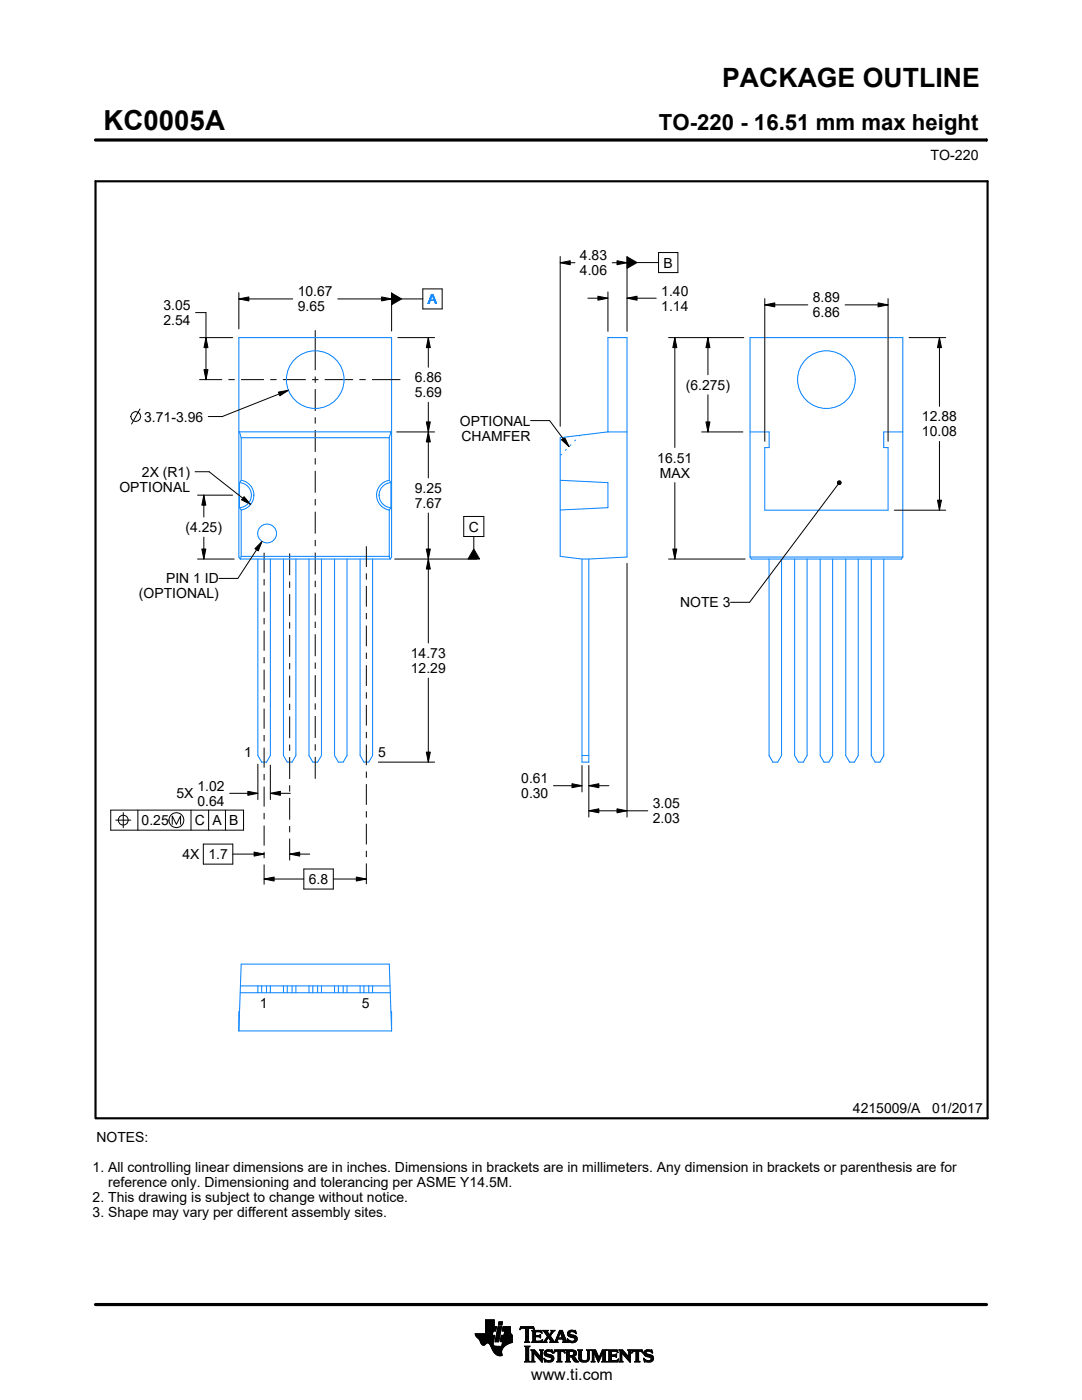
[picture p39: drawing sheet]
<svg xmlns="http://www.w3.org/2000/svg" width="216mm" height="279mm" viewBox="0 0 216 279" stroke-linecap="round" stroke-linejoin="round" font-family="sans-serif">
<defs><g id="words">
<text font-size="5.5" x="20.6" y="26">KC0005A</text>
<text font-size="5.3" x="144.1" y="17.4">PACKAGE OUTLINE</text>
<text font-size="4.4" x="131.5" y="26">TO-220 - 16.51 mm max height</text>
<text font-size="3.2" x="106" y="275.3">www.ti.com</text>
<g font-size="2.8">
<text x="185.7" y="32">TO-220</text>
<text x="115.7" y="51.9">4.83</text>
<text x="132.4" y="53.4">B</text>
<text x="59.4" y="59.2">10.67</text>
<text x="115.7" y="54.9">4.06</text>
<text x="131.9" y="59">1.40</text>
<text x="32.6" y="61.9">3.05</text>
<text x="32.6" y="64.9">2.54</text>
<text x="59.4" y="62.2">9.65</text>
<text x="131.9" y="62">1.14</text>
<text x="162.2" y="60.3">8.89</text>
<text x="162.2" y="63.3">6.86</text>
<text x="82.7" y="76.3">6.86</text>
<text x="136.8" y="77.8">(6.275)</text>
<text x="82.7" y="79.3">5.69</text>
<text x="28.8" y="84.1">3.71-3.96</text>
<text x="91.8" y="84.9">OPTIONAL</text>
<text x="92.1" y="87.9">CHAMFER</text>
<text x="184" y="84.1">12.88</text>
<text x="184" y="87.1">10.08</text>
<text x="28.3" y="95.1">2X (R1)</text>
<text x="131.2" y="92.3">16.51</text>
<text x="131.6" y="95.3">MAX</text>
<text x="23.8" y="98.1">OPTIONAL</text>
<text x="82.7" y="98.4">9.25</text>
<text x="82.7" y="101.4">7.67</text>
<text x="37" y="106.2">(4.25)</text>
<text x="93.5" y="106.1">C</text>
<text x="27.7" y="119.4">(OPTIONAL)</text>
<text x="33.1" y="116.4">PIN 1 ID</text>
<text x="135.7" y="121.2">NOTE 3</text>
<text x="82" y="131.3">14.73</text>
<text x="82" y="134.3">12.29</text>
<text x="48.8" y="151.1">1</text>
<text x="75.5" y="151.1">5</text>
<text x="35.2" y="159.3">5X</text>
<text x="39.4" y="157.8">1.02</text>
<text x="39.4" y="160.8">0.64</text>
<text x="104" y="156.3">0.61</text>
<text x="104" y="159.3">0.30</text>
<text x="130.3" y="161.3">3.05</text>
<text x="28.3" y="164.7">0.25</text>
<text x="38.9" y="164.7">C</text>
<text x="42.4" y="164.7">A</text>
<text x="45.7" y="164.7">B</text>
<text x="130.3" y="164.3">2.03</text>
<text x="36.4" y="171.5">4X</text>
<text x="41.6" y="171.5">1.7</text>
<text x="61.6" y="176.4">6.8</text>
<text x="51.9" y="201.1">1</text>
<text x="72.2" y="201.1">5</text>
<text x="19.2" y="227.9">NOTES:</text>
<text x="170.2" y="222.2">4215009/A</text>
<text x="186" y="222.2">01/2017</text>
<text x="18.5" y="233.9">1. All controlling linear dimensions are in inches. Dimensions in brackets are in millimeters. Any dimension in brackets or parenthesis are for</text>
<text x="18.5" y="239.9">2. This drawing is subject to change without notice.</text>
<text x="21.6" y="236.9">reference only. Dimensioning and tolerancing per ASME Y14.5M.</text>
<text x="18.5" y="242.9">3. Shape may vary per different assembly sites.</text>
</g>
<text font-size="2.8" fill="#0080ff" x="85.4" y="60.7">A</text>
<text font-size=".4" x="100.2" y="28.1">SCALE 0.850</text>
</g></defs>
<g fill="none" stroke="#000" stroke-width=".2">
<path d="M47.7 59.7l2-.4v.8zM76.1 59.3l2 .4-2 .4zM78.1 58.5l2 1.2-2 1.1zM111.8 52.4l2-.4v.8zM119.3 59.1l2 .4-2 .4zM123.1 52l2 .4-2 .4zM125.1 51.2l2 1.2-2 1.2zM125.1 59.5l2-.4v.8zM40.7 73.8h.8l-.4 2zM41.1 67.4l.4 2h-.8zM55.5 78.3l2.1-.4-1.8 1.1zM85.5 67.4l.4 2h-.8z"/>
<path d="M134.7 67.4l.4 2h-.8zM141.3 67.4l.4 2h-.8zM152.6 60.8l2-.4v.8zM175.2 60.4l2 .4-2 .4zM187.5 67.4l.4 2h-.8zM27.9 81.6l-1.6 3M40.7 98.8l.4 2h-.8zM48.7 99.1l1.3 1.6-1.8-.9zM85.1 84.2h.8l-.4 2zM85.5 86.2l.4 2h-.8zM112 87.8l.7-.5 .8 1.8zM140.9 84.2h.8l-.4 2z"/>
<path d="M167.1 96.2l.3-.3 .3 .1 .2 .3-.2 .3-.3 .1-.3-.2zM187.1 99.8h.8l-.4 2zM40.3 109.6h.8l-.4 2zM52.3 108l-.8 1.9-.6-.4zM85.1 109.6h.8l-.4 2zM85.5 111.6l.4 2h-.8zM94.5 109.6l1.2 2h-2.3zM134.3 109.6h.8l-.4 2zM49.5 157.9l2 .4-2 .4zM53.9 158.3l2-.4v.8zM85.1 150.1h.8l-.4 2zM114.1 156.4l2 .4-2 .4z"/>
<path d="M117.5 156.8l2-.4v.8zM23.1 163.7h3M24.6 162.2v3M34.4 164.5v-1.7l.8 1.7 .8-1.7v1.7M50.7 170.1l2 .4-2 .4zM52.7 175.4l2-.4v.8zM57.8 170.5l2-.4v.8zM71.1 175l2 .4-2 .4zM117.5 161.8l2-.4v.8zM123.1 161.4l2 .4-2 .4zM94.8 266.2h3.5M94.8 266.3h3.5"/>
<path d="M94.9 266.4h3.3M94.9 266.5h3.8l-.2 1.2M94.9 266.5h3.8M95 266.6h3.7M95 266.7h3.7M95.1 266.8h3.6M95.2 266.9h3.4M95.3 267h3.3M95.4 267.1h3.2M95.5 267.2h3.1M95.6 267.3h3M95.7 267.4h2.8"/>
<path d="M95.7 267.5h2.8M95.8 267.6h2.7M95.8 267.7h2.7M95.9 267.8h2.6M95.9 267.9h2.5M95.9 268h2.5M96 268h1.1M96 268.1h1M96.1 268.2h.8M96.1 268.3h.7M96.2 268.4h.6M96.3 268.4h.4"/>
<path d="M96.9 266.1h1.4M96.9 266h1.4M96.9 265.9h1.4M96.9 265.8h1.5M96.9 265.7h1.5M96.9 264.7l2.2 .1-.2 .9h-.5l-.2 .8M96.9 265.6h2M96.9 265.5h2M96.9 265.4h2M96.9 265.3h2.1M96.9 265.2h2.1M96.9 265.1h2.1"/>
<path d="M96.9 265h2.1M96.9 264.9h2.1M96.9 264.8h2.2M96.9 264.6h1.7M96.9 264.5h1.7M96.9 264.4h1.7M96.9 264.3h1.7M96.9 264.2h1.7M96.9 264.1h1.7M96.9 264h1.7M96.9 263.9h1.7M96.9 263.8h1.7"/>
<path d="M96.9 263.7h1.7M96.9 263.6h1.7M96.9 263.5h1.7M96.9 263.4h1.7M97.5 268h.9M97.6 268.1h.8M97.7 268.2h.7M97.7 268.3h.7M97.8 268.4h.6M97.9 268.5h.6M97.9 268.6h.7M98 268.7h1.1"/>
<path d="M98 268.8h2.6M98 268.8h2.5M98.1 268.9h2.3M98.1 269h2.3M98.1 269.1h2.2M98.2 269.2h2.1M98.2 269.2h2M98.2 269.3h2M98.3 269.4h1.9M98.3 269.5h1.8M98.4 269.6h1.7M98.4 268v.4l.3 .2 2 .1"/>
<path d="M98.5 269.7h1.6M98.5 267.7l-.1 .3M98.5 269.8h1.6M98.6 269.9h1.5M98.6 264.8v-1.4h-1.7v2.8h-2.1l.1 .3 .7 .8 .7 1.1 .3 .1 .6-.5 .4 .1 1 1.8 .8 .6h.8l-.1-1 .8-1M98.6 270h1.5M98.7 270h1.4M98.8 270.1h1.3M98.8 267.7h.7M98.8 267.6h.7M98.8 267.5h.7M98.9 270.2h1.2"/>
<path d="M98.9 267.4h.7M98.9 267.3h.7M98.9 267.2h.7M98.9 267.1h.7M98.9 267h.7M98.9 270.3h1.3M99 266.9h.6M99 266.9h.7M99 266.8h.7M99 266.7h.7M99 266.6h.7M99 266.5h.7"/>
<path d="M99.1 270.4h1.1M99.1 266.4h.7M99.1 266.3h.7M99.1 266.2h.7M99.1 266.1h.7M99.1 266h.7M99.2 265.9h.7M99.2 265.8h.7M99.2 270.4h1M99.2 265.7h.7M99.2 265.6h.7M99.2 265.5h.7"/>
<path d="M99.3 265.4h.6M99.3 265.4h.7M99.3 265.3h.7M99.3 265.2h.7M99.3 265.1h.7M99.3 265h.7M99.4 270.5h.8M99.4 264.9h.7M99.4 264.8h.7M99.4 264.8h.7l-.6 3h-.7zM99.4 264.5l.2-.7h.7l-.2 .7h-.7M99.5 264.4h.6"/>
<path d="M99.5 264.3h.7M99.5 264.2h.7M99.5 264.1h.7M99.5 264h.7M99.5 263.9h.7M99.6 263.8h.7M99.8 270.6h.1M99.8 267.7h2.4M99.8 267.6h2.4M99.8 267.5h2.4M99.9 267.4h2.3M99.9 267.3h2.3"/>
<path d="M99.9 267.2h2.3M99.9 267.1h2.3M99.9 267h2.3M99.9 266.9h2.3M100 266.9h2.2M100 266.8h2.2M100 266.7h2.2M100 266.6h2.2M100 266.5h2.2M100.1 268.6h.7M100.2 268.5h.7M100.2 268.4h.8"/>
<path d="M100.2 268.4h.9M100.2 268.3h1M100.2 268.2h1.2M100.2 265.6h1.6M100.2 268.1h1.4M100.2 265.5h1.6M100.2 268h1.6M100.3 265.4h1.5M100.3 268h1.7M100.3 267.9h1.9M100.3 265.3h1.5M100.3 267.8h1.9"/>
<path d="M100.3 265.2h1.5M100.3 265.1h1.5M100.3 265h1.5M100.4 264.9h1.4M100.4 264.8h1.4M100.6 266.5l.1-.8h-.5l.2-.9h1.4l.1 1.1 .3 .6v1.4l-1.3 .6M100.6 266.4h1.5M100.6 266.3h1.4M100.6 266.2h1.4M100.6 266.1h1.3M100.7 266h1.2M100.7 265.9h1.2"/>
<path d="M100.7 265.8h1.1M100.7 265.7h1.1M102.2 266.5h-2.2l-.2 1.1 .5 .2-.2 .9M103.7 265.3h.1M103.8 265.2h.2M103.8 265h2.8M103.8 264.9h2.7M103.9 264.8h2.6M104.7 267.8h1M104.7 271.8h1.1M104.7 268.7h1M104.8 267.7h.7"/>
<path d="M104.8 271.7h.8M104.9 265.2h.6M104.9 268.9h.6M104.9 267.6h.6M104.9 267.5l-.2 .3M104.9 267.5h.6M104.9 267.4h.6M104.9 267.3h.6M104.9 267.2h.6M104.9 267.1h.6M104.9 267h.6M104.9 266.8h.6"/>
<path d="M104.9 266.7h.6M104.9 266.6h.6M104.9 266.5h.6M104.9 266.4h.6M104.9 266.3h.6M104.9 266.2h.6M104.9 266.1h.6M104.9 265.9h.6M104.9 265.8h.6M104.9 265.7h.6M104.9 265.6h.6M104.9 265.5h.6"/>
<path d="M104.9 265.4h.6M104.9 265.3h.6M104.9 271.5h.6M104.9 269h.6M104.9 271.4h.6M104.9 271.4v-2.4l-.2-.4h1.1l-.3 .4v2.4M104.9 271.4l-.2 .4h1.1l-.3-.4M104.9 271.3h.6M104.9 271.2h.6M104.9 271.1h.6M104.9 271h.6M104.9 270.9h.6"/>
<path d="M104.9 270.8h.6M104.9 270.6h.6M104.9 270.5h.6M104.9 270.4h.6M104.9 270.3h.6M104.9 270.2h.6M104.9 270.1h.6M104.9 270h.6M104.9 269.9h.6M104.9 269.8h.6M104.9 269.6h.6M104.9 269.5h.6"/>
<path d="M104.9 269.4h.6M104.9 269.3h.6M104.9 269.2h.6M104.9 269.1h.6M105.5 267.5l.2 .3M105.5 267.5v-2.3l.7-.1 .4 .3-.1-.6h-2.6l-.1 .6 .4-.3 .7 .1v2.3M105.7 267.8h-1M105.9 271.8h.8M105.9 269.4h.8M106.1 269.5h.7M106.1 267.8h2M106.1 271.7h.5"/>
<path d="M106.2 269.6h.7M106.2 271.5h.3M106.2 265.6h1.8M106.2 269.8h.8M106.2 271.4h.3M106.2 271.4l-.3 .4h.8l-.2-.4M106.2 271.3h.3M106.2 271.2h.3M106.2 271.1h.3M106.2 271h.3M106.2 270.9h.3M106.2 270.8h.3"/>
<path d="M106.2 270.6h.3M106.2 270.5h.3M106.2 270.4h.3M106.2 270.3h.3M106.2 270.2h.3M106.2 270.1h.3M106.2 270h1M106.2 269.9h.9M106.2 269.8v1.6M106.2 269.8l-.3-.4h.8l1.2 1.4M106.3 267.7h1.8M106.3 265.7h1.8"/>
<path d="M106.3 267.6h.6M106.3 265.8h.6M106.3 267.5l-.2 .3M106.3 267.5h.5M106.3 267.4h.5M106.3 267.3h.5M106.3 267.2h.5M106.3 267.1h.5M106.3 267h.5M106.3 266.8h.5M106.3 266.7h1.6M106.3 266.6h1.6"/>
<path d="M106.3 266.5h.5M106.3 266.4h.5M106.3 266.3h.5M106.3 266.2h.5M106.3 266.1h.5M106.3 265.9h.5M106.4 265.2h.2M106.5 270h.1M106.5 270v1.4M106.5 265.3h.1M106.6 270.1h.7M106.7 270.2h.7"/>
<path d="M106.8 270.3h.7M106.8 265.9l.2-.1h.6l.6 .2-.2-.5h-1.9l.2 .3v1.7M106.8 265.9v.6h.8l.3-.2v.7l-.3-.2h-.8l.1 .8h.9l.5-.2M106.9 270.4h.7M107 270.5h.7M107.1 270.6h.7M107.2 270.8h1M107.3 270.9h.9M107.4 271h.8M107.5 271.1h.7M107.6 271.2h.6M107.6 266.5h.3"/>
<path d="M107.7 271.3h.5M107.7 269.4h.7M107.7 266.8h.2M107.7 267.6h.5M107.8 266.4h.1M107.8 271.4h.4M107.8 267h.1M107.8 265.8h.3M107.8 269.5h.5M107.9 271.5h.3M107.9 269.6h.3M107.9 269.8h.3"/>
<path d="M107.9 270.6h.3M107.9 270.5h.3M107.9 270.4h.3M107.9 270.3h.3M107.9 270.2h.3M107.9 270.1h.3M107.9 270h.3M107.9 269.9h.3M107.9 269.8v1M107.9 269.8l-.2-.4h.7l-.2 .4M108 271.7h.2M108 265.9h.1"/>
<path d="M108 267.5h.2M108.1 271.8h.1M108.1 266.1h.1M108.2 267.4h.1M108.2 269.8v2.1l-1.7-1.9M108.2 267.8h.9M108.3 267.4l-.2 .5-2-.1M108.3 265.6h1M108.5 267.7h.5M108.5 271.1l.8 .4h.5l.2-.1-.1-.4-1-.4-.3-.3 .1-.7 .7-.2 .6 .1 .2-.1 .1 .6-.9-.3-.3 .1-.1 .3 1.3 .4 .2 .6M108.5 271.1h.1M108.5 265.7h.7"/>
<path d="M108.5 271.2h.2M108.6 271.3h.2M108.6 270.1h.4M108.6 270h.4M108.6 270.2h.6M108.6 267.6h.4M108.6 271.4h.4M108.6 269.9h.4M108.6 270.3h1M108.6 265.8h.7M108.6 271.5h.8M108.6 269.8h.5"/>
<path d="M108.7 271.7h1.5M108.7 270.4h1.3M108.7 267.5h.3M108.7 271.8h.1M108.7 265.9h.6M108.7 269.6h1.5M108.8 267.4h.3M108.8 270.5h1.5M108.8 266.1h.6M108.8 269.5h1.4M108.8 267.3h.4M108.9 266.2h.6"/>
<path d="M108.9 267.2h.4M108.9 266.3h.6M108.9 270.6h1.5M109 267.1h.3M109 266.4h1M109.1 271.8h.9M109.1 269.4h.7M109.1 267h.9M109.1 266.5h.8M109.1 267.8h-.9M109.2 266.8h.8M109.2 266.6h.6"/>
<path d="M109.2 266.7h.7M109.2 266.7l-.6 .9-.4 .2M109.3 270.8h1.1M109.5 267.1h.6M109.6 267.2h.6M109.7 271.5h.7M109.7 267.3h.6M109.7 267.8h1.6M109.7 267.8l.2-.2-.5-.7-.4 .8 .1 .1M109.7 266.3h.4M109.7 267.4h.6M109.8 270.9h.7"/>
<path d="M109.8 266.2h.3M109.8 266.6l.9 1.2 1-2.3h.5l.8 2.1 .3 .2M109.8 267.5h.6M109.9 266.1h.3M109.9 269.8h.4M109.9 267.6h.6M109.9 267.7h.7M109.9 271.4h.5M109.9 265.9h.4M110 271h.5M110 265.6h.7M110 265.9l-.4 .5-.4-.6 .2-.3h-1.1l.9 1.2"/>
<path d="M110 265.9l.1-.2-.2-.2h.8l-.9 1.1M110 271.3h.5M110 265.8h.4M110 271.1h.5M110 271.2h.5M110.1 269.4h.1M110.1 265.7h.4M110.1 269.9h.2M110.2 270h.1M110.5 270h.1M110.5 269.9h.2M110.5 271.1l-.2 .5-.8 .3-.6-.2-.2 .1-.2-.7"/>
<path d="M110.5 269.8h.3M110.6 269.6h2.1M110.6 269.5h2M110.6 269.4h2M110.7 267.7h.5M110.8 267.6h.4M110.9 267.5h.3M110.9 267.4h.3M111 267.3h.3M111 267.2h1.8M111 267.1h1.8M111.1 267h.3"/>
<path d="M111.1 271.8h1M111.1 266.8h.4M111.2 266.7h.3M111.2 267.5l.1-.2h1l.1 .2M111.2 267.5v.3h.1M111.2 266.6h.3M111.3 266.5h.3M111.3 271.7h.6M111.3 266.4h.3M111.3 271.5h.6M111.3 267.8h-1.6M111.3 269.8h.6"/>
<path d="M111.4 266.3h.3M111.4 271.4h.5M111.4 271.4l-.1-1.7h-.4l-.4 .4 .2-.7h1.9l.1 .7-.3-.4h-.5v1.7M111.4 270.5h.5M111.4 270.4h.5M111.4 270.3h.5M111.4 270.2h.5M111.4 270.1h.5M111.4 270h.5M111.4 269.9h.5M111.4 271.4l-.3 .4h1l-.2-.4M111.4 271.3h.5"/>
<path d="M111.4 271.2h.5M111.4 271.1h.5M111.4 271h.5M111.4 270.9h.5M111.4 270.8h.5M111.4 270.6h.5M111.4 266.2h.3M111.4 266.1h.4M111.5 265.9h.9M111.5 265.8h.8M111.6 265.7h.7M111.6 265.6h.6"/>
<path d="M111.8 265.9l.4 1.1h-.8zM111.9 266.1h.5M111.9 266.2h.5M111.9 266.3h.6M112 266.4h.5M112 266.5h.6M112.1 266.6h.5M112.1 266.7h.6M112.1 266.8h.6M112.2 267h.5M112.2 267.8h1.1M112.3 267.3h.6"/>
<path d="M112.3 267.4h.6M112.4 267.5h.6M112.4 267.5v.3h-.2M112.4 269.8h.3M112.4 267.6h.6M112.4 267.7h.7M112.6 269.9h.1M112.6 270h.2M112.8 271.8h1M112.8 269.4h1.6M113 269.5h1.7M113 271.7h.7"/>
<path d="M113 269.6h1.9M113 271.5h.6M113 269.8h.6M113 271.4h.6M113 271.4l-.2 .4h1l-.2-.4M113 271.3h.6M113 271.2h.6M113 271.1h.6M113 271h.6M113 270.9h.6M113 270.8h1.5M113 270.6h1.6"/>
<path d="M113 270.5h1.8M113 270.4h.6M113 270.3h.6M113 270.2h.6M113 270.1h.6M113 270h.6M113 269.9h.6M113 269.8v1.6M113 269.8l-.2-.4h1.4l.6 .2 .2 .3v.4l-.2 .3-.4 .1M113.2 267.3h.2M113.2 267.4h.3M113.2 266.2h.5"/>
<path d="M113.2 266.3h.6M113.2 266.1h.5M113.3 267.5h.3M113.3 267.8h-1.1M113.3 266.4h.9M113.3 265.9h.4M113.3 267.6h.6M113.3 266.5h1.3M113.3 267.7h1.6M113.3 265.8h.5M113.3 267.8h.2M113.4 266.6h1.5"/>
<path d="M113.4 265.7h1.5M113.4 265.7l.5-.2 .7 .1 .2-.1 .1 .7-.7-.4h-.4l-.1 .3 .1 .2 .9 .2 .4 .3 .1 .5-.3 .5-.6 .2-.7-.2-.2 .1-.2-.7 .9 .5 .5-.1 .1-.3-.2-.3-1.1-.4-.2-.4zM113.5 266.7h1.5M113.5 265.6h1.4M113.6 271.4v-.6h.4l.7 1h.8M113.6 269.9l.1-.2 .7 .2v.4l-.4 .2M113.6 269.9v.6M113.7 267.8h1.1M113.8 266.8h1.3M113.8 265.5h.6M114 268h.4M114.1 270.9h.6"/>
<path d="M114.2 271h.6M114.2 271.1h.7M114.3 271.2h.6M114.3 267h.8M114.3 269.8h.7M114.3 270.4h.6M114.4 271.3h.6M114.4 270.7l1.1 1.1M114.4 270.7h.1M114.4 271.4h.7M114.4 269.9h.6M114.4 270.3h.6"/>
<path d="M114.5 267.6h.5M114.5 270.2h.5M114.5 270h.5M114.5 265.8h.4M114.5 270.1h.5M114.5 271.5h.7M114.6 271.7h.7M114.6 267.1h.6M114.6 267.5h.5M114.7 267.2h.5M114.7 267.4h.5M114.7 265.9h.3"/>
<path d="M114.7 267.3h.5M114.7 271.8h.8M114.8 266.1h.2M114.9 266.2h.1M115.3 269.4h.9M115.4 269.5h.7M115.5 269.6h.5M115.5 269.8h.5M115.5 269.8v1.4l.4 .5 .6 .2 .7-.1 .3-.3 .1-.5M115.5 271h.5M115.5 270.9h.5M115.5 270.8h.5"/>
<path d="M115.5 270.6h.5M115.5 270.5h.5M115.5 270.4h.5M115.5 270.3h.5M115.5 270.2h.5M115.5 270.1h.5M115.5 270h.5M115.5 269.9h.5M115.5 269.8l-.2-.4h.9l-.2 .4M115.5 271.1h.5M115.5 271.2h.5M115.5 271.3h.6"/>
<path d="M115.6 271.4h.6M115.7 271.5h.8M115.8 271.7h1.5M116 271l.2 .4 .5 .2 .4-.2 .2-.4M116 269.8v1.2M116 271.8h1.1M116.8 271.5h.6M117 269.4h.8M117.1 271.4h.4M117.2 269.5h.5M117.2 271.3h.4M117.2 269.6h.4"/>
<path d="M117.2 271.2h.4M117.2 271.1h.4M117.3 269.8h.3M117.3 271h.3M117.3 270.9h.3M117.3 270.8h.3M117.3 270.6h.3M117.3 270.5h.3M117.3 270.4h.3M117.3 270.3h.3M117.3 270.2h.3M117.3 270.1h.3"/>
<path d="M117.3 270h.3M117.3 269.9h.3M117.6 269.8l.2-.4h-.8l.2 .3 .1 1.3M117.6 269.8v1.2M118 271.8h.7M118 269.4h.8M118.1 269.5h.8M118.1 271.7h.5M118.2 269.6h.7M118.2 271.5h.3M118.2 269.8h.8M118.2 271.4h.3"/>
<path d="M118.2 269.8l-.2-.4h.8l.7 1.6 .7-1.6h.9l-.3 .4M118.2 271.4l-.2 .4h.7l-.2-.4M118.2 271.3h.3M118.2 271.2h.3M118.2 271.1h.3M118.2 271h.3M118.2 270.9h.3M118.2 270.8h.3M118.2 270.6h.3M118.2 270.5h.3M118.2 270.4h.3M118.2 270.3h.3"/>
<path d="M118.2 270.2h.3M118.2 270.1h.3M118.2 270h.9M118.2 269.9h.8M118.2 269.8v1.6M118.6 270.1h.5M118.6 270.2h.6M118.7 270.3h.5M118.7 270.4h.6M118.8 270.5h.5M118.8 270.6h.6M118.9 270.8h.5"/>
<path d="M118.9 270.9h.6M119 271h.8M119 271.1h.8M119.1 271.2h.6M119.1 271.3h.6M119.2 271.4h.4M119.2 271.5h.4M119.3 271.7h.2M119.3 271.8h.2M119.6 270.9h.3M119.6 270.8h.3M119.7 270.6h.3"/>
<path d="M119.7 270.5h.3M119.8 270.4h.3M119.8 270.3h.3M119.9 270.2h.3M119.9 270.1h.3M120 270h.8M120 269.9h.8M120 269.8h.8M120.1 271.8h1M120.1 269.6h.7M120.1 269.5h.8M120.2 269.4h.9"/>
<path d="M120.2 271.7h.7M120.3 271.5h.5M120.3 271.4h.5M120.3 271.4l-.2 .4h1l-.3-.4M120.3 271.4v-1.5l-.9 2-.9-2v1.5M120.3 271.3h.5M120.3 271.2h.5M120.3 271.1h.5M120.3 271h.5M120.3 270.9h.5M120.3 270.8h.5M120.3 270.6h.5"/>
<path d="M120.3 270.5h.5M120.3 270.4h.5M120.3 270.3h.5M120.3 270.2h.5M120.3 270.1h.5M120.8 269.8v1.6M121.2 271.8h2M121.2 269.4h1.9M121.4 269.5h1.8M121.4 271.7h1.9M121.5 269.6h1.7M121.5 271.5h1.8"/>
<path d="M121.5 269.8h.5M121.5 271.4h.5M121.5 269.8l-.3-.4h1.9l.2 .6M121.5 269.9h.5M121.5 269.8v1.6M121.5 271.3h.5M121.5 271.2h.5M121.5 271.1h.5M121.5 271h.5M121.5 270.9h.5M121.5 270.8h.5M121.5 270.6h1.5"/>
<path d="M121.5 270.5h1.5M121.5 270.4h1.5M121.5 270.3h.5M121.5 270.2h.5M121.5 270.1h.5M121.5 270h.5M122.6 270.4l.4-.2v.7l-.2-.2h-.8v.7l.2 .1M122.9 270.8h.1M122.9 270.3h.1M123 269.8h.3M123.1 271.4h.3M123.2 269.9h.1"/>
<path d="M123.3 270h.1M123.3 270l-.4-.3h-.8l-.1 .7M123.3 271.3h.1M123.4 271.2h.1M123.4 271.2l-.2 .6h-2l.3-.4M123.4 271.2l-.3 .3h-.4M123.5 271.8h.8M123.5 269.4h.7M123.6 269.5h.7M123.7 271.7h.5M123.7 269.6h.7M123.7 271.5h.4"/>
<path d="M123.7 269.8h.8M123.7 271.4h.4M123.7 271.4l-.2 .4h.8l-.2-.4M123.7 271.3h.4M123.7 271.2h.4M123.7 271.1h.4M123.7 271h.4M123.7 270.9h.4M123.7 270.8h.4M123.7 270.6h.4M123.7 270.5h.4M123.7 270.4h.4"/>
<path d="M123.7 270.3h.4M123.7 270.2h.4M123.7 270.1h.4M123.7 270h1M123.7 269.9h.9M123.7 269.8v1.6M123.7 269.8l-.2-.4h.7l1.2 1.4 .1-1M124.1 270v1.4M124.1 270h.1M124.2 270.1h.6M124.2 270.2h.7M124.3 270.3h.7"/>
<path d="M124.4 270.4h.7M124.5 270.5h.7M124.6 270.6h.7M124.7 270.8h1.1M124.8 270.9h1M124.9 271h.9M125 271.1h.8M125.1 271.2h.7M125.2 271.3h.6M125.2 269.4h.8M125.3 271.4h.5M125.4 269.5h.5"/>
<path d="M125.4 271.5h.4M125.4 269.6h.4M125.5 269.8h.3M125.5 269.8l-.3-.4h.8l-.2 .4M125.5 270.4h.3M125.5 270.3h.3M125.5 270.2h.3M125.5 270.1h.3M125.5 270h.3M125.5 269.9h.3M125.5 270.6h.3M125.5 270.5h.3"/>
<path d="M125.5 271.7h.3M125.6 271.8h.2M125.8 269.8v2.1l-1.7-1.9M126 270h.1M126.1 269.9h.1M126.1 269.8h.3M126.1 269.6h2.1M126.2 269.5h2M126.2 269.4h2M126.6 271.8h1.1M126.9 271.7h.6M126.9 271.5h.5"/>
<path d="M126.9 269.8h.5M126.9 271.4h.5M126.9 271.4v-1.7h-.5l-.3 .4 .1-.7h1.9l.2 .7-.4-.4h-.5v1.7M126.9 270.5h.5M126.9 270.4h.5M126.9 270.3h.5M126.9 270.2h.5M126.9 270.1h.5M126.9 270h.5M126.9 269.9h.5M126.9 271.4l-.3 .4h1.1l-.3-.4M126.9 271.3h.5"/>
<path d="M126.9 271.2h.5M126.9 271.1h.5M126.9 271h.5M126.9 270.9h.5M126.9 270.8h.5M126.9 270.6h.5M128 269.8h.3M128.1 269.9h.2M128.2 270h.1M128.4 271.1h.1M128.4 271.2h.2M128.5 271.3h.2"/>
<path d="M128.5 270.1h.4M128.5 270h.4M128.5 270.2h.6M128.5 271.4h.4M128.5 269.9h.4M128.5 270.3h1M128.5 271.5h.8M128.5 269.8h.5M128.6 271.7h1.5M128.6 270.4h1.3M128.6 271.8h.1M128.6 269.6h1.5"/>
<path d="M128.7 270.5h1.5M128.7 269.5h1.4M128.8 270.6h1.5M128.9 271.8h1M129 269.4h.7M129.1 270.8l-.6-.4 .1-.7 .5-.3 .8 .1 .2-.1 .1 .7-.8-.4-.4 .1-.1 .2 1.3 .5 .2 .6M129.1 270.8l.7 .2v.4l-.6 .1-.8-.4M129.2 270.8h1.1M129.6 271.5h.7M129.6 270.9h.8M129.8 269.8h.4M129.8 271.4h.5"/>
<path d="M129.9 271h.5M129.9 271.3h.5M129.9 271.1h.5M129.9 271.2h.5M129.9 269.4h.2M130 269.9h.2M130.1 270h.1M130.4 271.1l-.3 .5-.7 .3-.6-.2-.2 .1-.2-.7"/>
<circle cx="27.1" cy="83.1" r=".98"/>
<circle cx="24.6" cy="163.7" r=".99"/>
<circle cx="35.2" cy="163.7" r="1.49"/>
</g>
<g fill="#000">
<path d="M47.7 59.7l2-.4v.8zM76.1 59.3l2 .4-2 .4zM111.8 52.4l2-.4v.8zM119.3 59.1l2 .4-2 .4zM125.1 51.2l2 1.2-2 1.2zM123.1 52l2 .4-2 .4zM125.1 59.5l2-.4v.8zM41.1 67.4l.4 2h-.8zM40.7 73.8h.8l-.4 2zM55.5 78.3l2.1-.4-1.8 1.1zM78.1 58.5l2 1.2-2 1.1zM85.5 67.4l.4 2h-.8z"/>
<path d="M134.7 67.4l.4 2h-.8zM141.3 67.4l.4 2h-.8zM152.6 60.8l2-.4v.8zM175.2 60.4l2 .4-2 .4zM187.5 67.4l.4 2h-.8zM40.7 98.8l.4 2h-.8zM85.5 86.2l.4 2h-.8zM85.1 84.2h.8l-.4 2zM112 87.8l.7-.5 .8 1.8zM140.9 84.2h.8l-.4 2zM167.1 96.2l.3-.3 .3 .1 .2 .3-.2 .3-.3 .1-.3-.2zM40.3 109.6h.8l-.4 2z"/>
<path d="M48.7 99.1l1.3 1.6-1.8-.9zM52.3 108l-.8 1.9-.6-.4zM85.1 109.6h.8l-.4 2zM85.5 111.6l.4 2h-.8zM94.5 109.6l1.2 2h-2.3zM134.3 109.6h.8l-.4 2zM187.1 99.8h.8l-.4 2zM49.5 157.9l2 .4-2 .4zM53.9 158.3l2-.4v.8zM85.1 150.1h.8l-.4 2zM114.1 156.4l2 .4-2 .4zM117.5 156.8l2-.4v.8z"/>
<path d="M50.7 170.1l2 .4-2 .4zM52.7 175.4l2-.4v.8zM57.8 170.5l2-.4v.8zM71.1 175l2 .4-2 .4zM117.5 161.8l2-.4v.8zM123.1 161.4l2 .4-2 .4z"/>
</g>
<path d="M19.1 36.2h178v187h-178z" fill="none" stroke="#000" stroke-width=".43"/>
<path d="M19 260.3h177.8" fill="none" stroke="#000" stroke-width=".63"/>
<path d="M112 90.5l-.2 .3 .1 .1 .3-.2zM113 89.6l-.3 .2 .2 .2 .2-.3zM113.9 88.7l-.3 .2 .2 .1 .2-.2zM114.8 87.7l-.2 .2 .1 .2 .2-.3zM115.7 86.8l-.2 .2 .1 .1 .2-.2z" fill="#0080ff"/>
<path d="M19 27.9h177.8" fill="none" stroke="#000" stroke-width=".63"/>
<g fill="none" stroke="#0080ff" stroke-width=".2">
<path d="M47.7 67.4h30.4v43.8l-.2 .4h-30l-.2-.4zM121.3 67.4h3.8v43.8l-9 .4-4.3-.6v-23.6l9.5-1.2zM47.7 86.2h30.4M47.8 96.3a2.5 2.5 0 0 1 2.4 2.5 2.5 2.5 0 0 1-2.4 2.5M47.8 86.2l.3 1.2M47.8 86.2h.1M47.8 96.3v5M48.1 95.9a3 3 0 0 1 2.6 2.9 3 3 0 0 1-2.6 3M48.1 95.9l-.3 .4M48.1 87.4v8.5M48.1 87.4h29.6M77.7 95.9a3 3 0 0 0-2.6 2.9 3 3 0 0 0 2.6 3"/>
<path d="M77.7 95.9l.3 .4M77.7 87.4v8.5M78 96.3a2.5 2.5 0 0 0-2.4 2.5 2.5 2.5 0 0 0 2.4 2.5M78 86.2h.1M78 96.3v5M78 86.2l-.3 1.2M111.8 95.9l9.5 .4v5l-9.5 .5M121.3 86.2h3.8M149.7 86.2h3.8v3.1h-.9v12.5h24.6v-12.5h-.9v-3.1h3.8M47.8 101.3l.3 .5M48.1 101.8v9.2M48.1 111h29.6"/>
<path d="M48.1 111l-.1 .6M53.9 111.6v39.2l-.7 1.3h-1l-.7-1.3v-39.2M59 111.6v39.2l-.7 1.3h-1l-.7-1.3v-39.2M64.1 111.6v39.2l-.7 1.3h-1l-.7-1.3v-39.2M69.2 111.6v39.2l-.7 1.3h-1l-.7-1.3v-39.2M74.3 111.6v39.2l-.7 1.3h-1l-.7-1.3v-39.2M77.7 111l.1 .6M77.7 101.8v9.2M78 101.3l-.3 .5M116.1 111.6v40.5h1.4v-40.5M149.7 111.2l.2 .4h30l.2-.4M149.7 111.2v-43.8h30.4v43.8"/>
<path d="M149.7 111.2h30.4M153.5 111.6v39.2l.7 1.3h1l.7-1.3v-39.2M158.6 111.6v39.2l.7 1.3h1l.7-1.3v-39.2M163.7 111.6v39.2l.7 1.3h1l.7-1.3v-39.2M168.8 111.6v39.2l.7 1.3h1l.7-1.3v-39.2M173.9 111.6v39.2l.7 1.3h1l.7-1.3v-39.2M116.1 150.8h1.4M47.9 198.1h30M48 196.8h29.8M51.5 196.8v1.3M52.2 196.8v1.3M53.2 196.8v1.3"/>
<path d="M53.9 196.8v1.3M56.6 196.8v1.3M57.3 196.8v1.3M58.3 196.8v1.3M59 196.8v1.3M61.7 196.8v1.3M62.4 196.8v1.3M63.4 196.8v1.3M64.1 196.8v1.3M66.8 196.8v1.3M67.5 196.8v1.3M68.5 196.8v1.3"/>
<path d="M69.2 196.8v1.3M71.9 196.8v1.3M72.6 196.8v1.3M73.6 196.8v1.3M74.3 196.8v1.3M47.7 205.7h30.4M47.7 205.7l.4-13.3h29.6l.4 13.3M47.8 201.9h-.1v3.8M78 201.9h.1v3.8"/>
<circle cx="62.9" cy="75.8" r="5.8"/>
<circle cx="164.9" cy="75.8" r="5.8"/>
<circle cx="53.3" cy="106.5" r="1.88"/>
</g>
<g fill="none" stroke="#000" stroke-width=".2">
<path d="M19.1 27.9h177.7M196.8 27.7v.5M47.7 58.4v7.2M47.7 59.7h10.7M67.4 59.7h10.7M78.1 58.4v7.7M80.1 59.7h4.3M84.4 57.7h3.8v4h-3.8zM111.8 51.2v33.9M111.8 52.4h2.9M117.3 59.5h4M121.3 58.3v7.8"/>
<path d="M122.2 52.4h2.9M125.1 51.2v14.9M125.1 59.5h5.8M127.1 52.4h4.3M131.4 50.4h3.9v4h-3.9zM152.6 59.6v28.5M177.2 59.6v28.5M39 62.4h2.1v13.4M39.8 75.8h4.5M39.8 67.4h6.6M45.6 75.8h1.2M48.1 75.8h4.6"/>
<path d="M53.9 75.8h1.3M56.4 75.8h4.6M57.6 77.9l-13.2 5.2h-2.8M62.3 75.8h1.2M62.9 65.9v8M62.9 75.1v1.3M62.9 77.7v4.3M64.8 75.8h5.7M71.7 75.8h1.3M74.2 75.8h5.7M79.4 67.4h7.3M85.5 67.4v5.9"/>
<path d="M133.4 67.4h15M134.7 67.4v21.9M141.3 67.4v7.4M141.3 78.8v7.4M152.6 60.8h8.6M168.6 60.8h8.6M181.4 67.4h7.3M187.5 67.4v13.7M38.9 94.1h2.8l8.3 6.6M39.4 98.8h7M40.7 98.8v4.4M62.9 83.3v1.2"/>
<path d="M62.9 85.8v4.4M62.9 91.4v1.3M62.9 94v4.3M62.9 99.6v1.3M79.2 86.2h7.5M85.5 80.3v15.1M105.9 83.9h3.8l3.8 5.2M134.7 96.3v15.3M140 86.2h8.2M167.2 96.7l-17.6 23.5h-3.8M187.5 88.1v13.7M39.4 111.6h7.3"/>
<path d="M40.7 107.2v4.4M52.3 108l-4.8 7.4h-3.8M52.7 110.3v4M52.7 115.6v1.2M52.7 118.1v4M57.8 110.4v4.4M57.8 116.1v1.2M57.8 118.6v4.3M62.9 102.1v4.4M62.9 107.8v1.2M62.9 110.3v4.4M62.9 115.9v1.3"/>
<path d="M62.9 118.4v4.4M73.1 109v4.2M73.1 114.4v1.3M73.1 116.9v4.2M78.8 111.6h16.3M85.5 102.4v25.9M92.5 103.1h4v4h-4zM94.5 107.1v2.5M125.1 112.4v50.7M133.4 111.6h15.3M178.5 101.8h10.2M52.7 123.3v1.3"/>
<path d="M52.7 125.9v4M52.7 131.1v1.3M52.7 133.6v4M52.7 138.9v1.3M57.8 124.2v1.3M57.8 126.7v4.4M57.8 132.3v1.3M57.8 134.8v4.4M62.9 124.1v1.2M62.9 126.6v4.4M62.9 132.2v1.3M62.9 134.7v4.4"/>
<path d="M73.1 122.3v1.3M73.1 124.8v4.2M73.1 130.2v1.3M73.1 132.8v4.1M73.1 138.2v1.2M85.5 135.3v16.8M45.8 158.3h5.7M51.5 152.5v7.1M52.7 141.4v4M52.7 146.7v1.2M52.7 149.2v4M52.7 154.5v1.2"/>
<path d="M52.7 157v4M53.9 158.3h4M53.9 152.7v6.9M57.8 140.5v1.2M57.8 143v4.3M57.8 148.6v1.2M57.8 151.1v4.4M57.8 156.7v1.3M57.8 159.2v4.4M62.9 140.4v1.2M62.9 142.9v4.4M62.9 148.5v1.3"/>
<path d="M62.9 151v4.4M73.1 140.7v4.1M73.1 146.1v1.2M73.1 148.6v4.1M73.1 154v1.2M73.1 156.5v4.1M75.5 152.1h11.2M110.4 156.8h5.7M116.1 152.8v5.3M117.5 156.8h4M117.5 152.8v10.3M22.1 161.7h26.5v4h-26.5z"/>
<path d="M27.5 161.7v4M38.1 161.7v4M40.6 168.5h5.9v4h-5.9zM41.6 161.7v4M45 161.7v4M46.5 170.5h6.2M52.7 162.2v1.3M52.7 164.8v4M52.7 170v1.3M52.7 172.5v4M52.7 175.4h7.9M57.8 164.8v1.3"/>
<path d="M57.8 167.4v4.3M57.8 170.5h4M60.6 173.4h5.9v4h-5.9zM66.5 175.4h6.6M73.1 161.9v1.2M73.1 164.4v4.1M73.1 169.8v1.3M73.1 172.3v4.2M117.5 161.8h11.8"/>
</g>
<use href="#words"/>
</svg>
